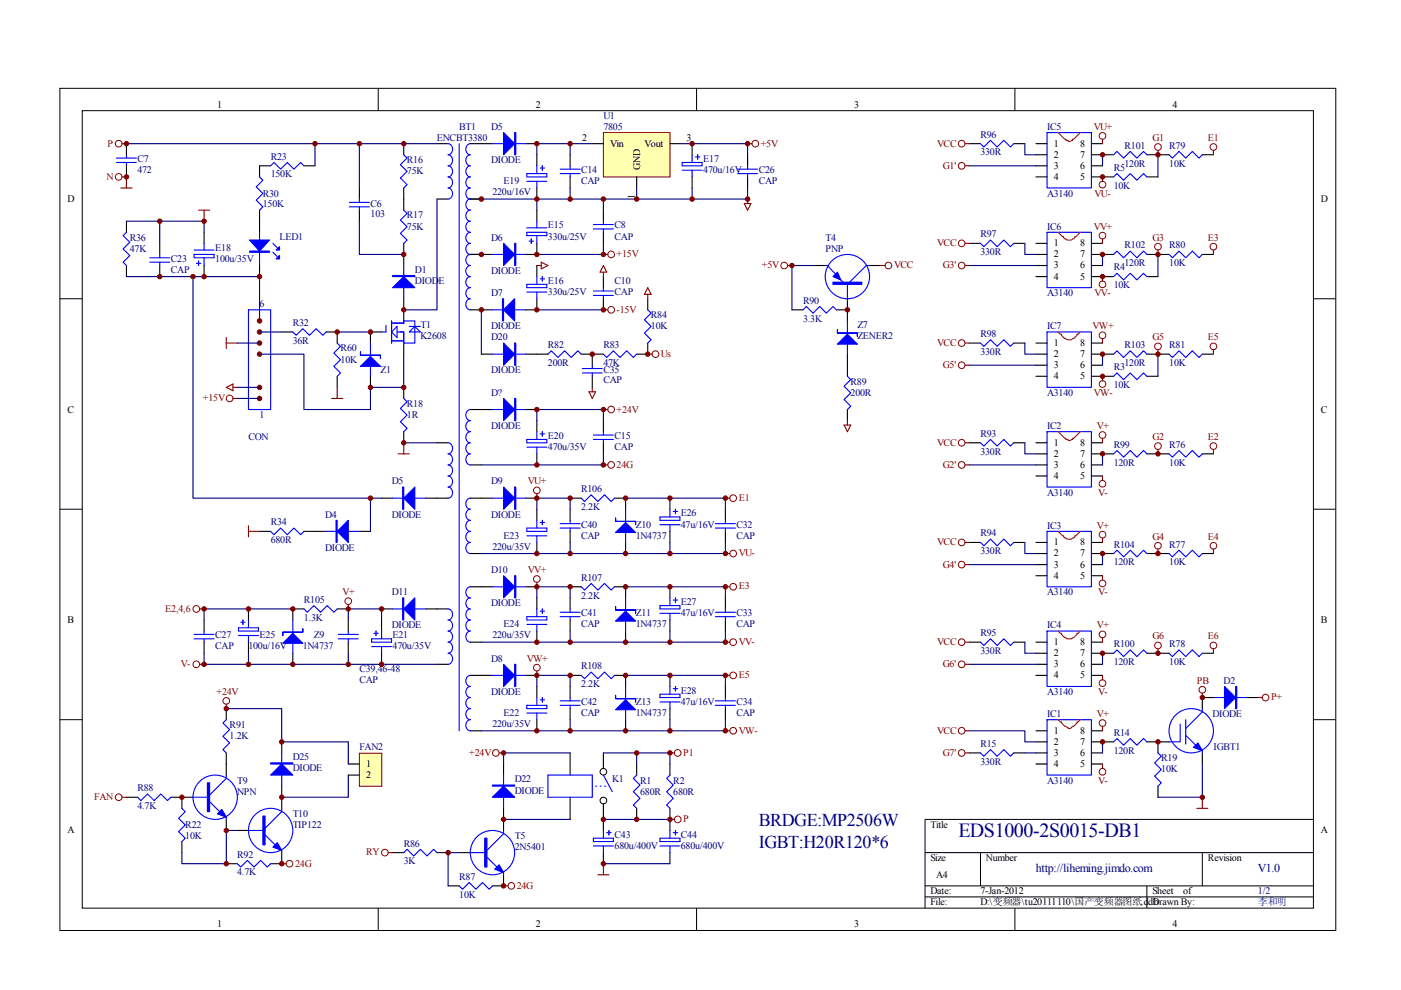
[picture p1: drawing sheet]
<svg xmlns="http://www.w3.org/2000/svg" width="297mm" height="210mm" viewBox="0 0 297 210" stroke-linecap="round" stroke-linejoin="round" font-family="sans-serif">
<defs><g id="words">
<text font-size="4.2" fill="#000080" x="203.2" y="177.4">EDS1000-2S0015-DB1</text>
<g font-size="3.8" fill="#000080">
<text x="160.9" y="179.8">IGBT:H20R120*6</text>
<text x="160.9" y="175.2">BRDGE:MP2506W</text>
</g>
<g font-size="2.5" fill="#000080">
<text x="219.6" y="184.8">http://liheming.jimdo.com</text>
<text x="266.7" y="184.8">V1.0</text>
</g>
<g font-size="2.1">
<text x="46.1" y="22.9">1</text>
<text x="113.6" y="22.9">2</text>
<text x="181.1" y="22.9">3</text>
<text x="248.6" y="22.9">4</text>
<text x="123.4" y="29.9">2</text>
<text x="145.5" y="29.9">3</text>
<text x="129.4" y="31.1">Vin</text>
<text x="136.7" y="31.1">Vout</text>
<text x="223.4" y="31.1">1</text>
<text x="223.4" y="33.5">2</text>
<text x="223.4" y="35.7">3</text>
<text x="229" y="35.7">6</text>
<text x="229" y="33.5">7</text>
<text x="229" y="31.1">8</text>
<text x="135.7" y="36.1" transform="rotate(-90 135.7 36.1)">GND</text>
<text x="223.4" y="38.1">4</text>
<text x="229" y="38.1">5</text>
<text x="14.3" y="42.8">D</text>
<text x="134.6" y="42.2" transform="rotate(-90 134.6 42.2)">1</text>
<text x="280.1" y="42.8">D</text>
<text x="223.4" y="52.2">1</text>
<text x="229" y="52.2">8</text>
<text x="223.4" y="54.5">2</text>
<text x="223.4" y="56.9">3</text>
<text x="223.4" y="59.3">4</text>
<text x="229" y="59.3">5</text>
<text x="229" y="56.9">6</text>
<text x="229" y="54.5">7</text>
<text x="223.4" y="73.3">1</text>
<text x="223.4" y="75.7">2</text>
<text x="229" y="75.7">7</text>
<text x="229" y="73.3">8</text>
<text x="223.4" y="78.1">3</text>
<text x="223.4" y="80.4">4</text>
<text x="229" y="80.4">5</text>
<text x="229" y="78.1">6</text>
<text x="14.3" y="87.5">C</text>
<text x="280.1" y="87.5">C</text>
<text x="223.4" y="94.5">1</text>
<text x="229" y="94.5">8</text>
<text x="223.4" y="96.9">2</text>
<text x="223.4" y="99.2">3</text>
<text x="223.4" y="101.5">4</text>
<text x="229" y="101.5">5</text>
<text x="229" y="99.2">6</text>
<text x="229" y="96.9">7</text>
<text x="223.4" y="115.6">1</text>
<text x="223.4" y="118">2</text>
<text x="229" y="118">7</text>
<text x="229" y="115.6">8</text>
<text x="223.4" y="120.3">3</text>
<text x="223.4" y="122.7">4</text>
<text x="229" y="122.7">5</text>
<text x="229" y="120.3">6</text>
<text x="14.3" y="132.1">B</text>
<text x="223.4" y="136.8">1</text>
<text x="229" y="136.8">8</text>
<text x="280.1" y="132.1">B</text>
<text x="223.4" y="139.1">2</text>
<text x="223.4" y="141.5">3</text>
<text x="223.4" y="143.8">4</text>
<text x="229" y="143.8">5</text>
<text x="229" y="141.5">6</text>
<text x="229" y="139.1">7</text>
<text x="223.4" y="155.5">1</text>
<text x="229" y="155.5">8</text>
<text x="223.4" y="157.9">2</text>
<text x="223.4" y="160.3">3</text>
<text x="229" y="160.3">6</text>
<text x="229" y="157.9">7</text>
<text x="77.6" y="162.6">1</text>
<text x="77.6" y="164.9">2</text>
<text x="223.4" y="162.6">4</text>
<text x="229" y="162.6">5</text>
<text x="14.3" y="176.7">A</text>
<text x="197.3" y="175.5">Title</text>
<text x="280.1" y="176.7">A</text>
<text x="197.3" y="182.6">Size</text>
<text x="209" y="182.6">Number</text>
<text x="256.1" y="182.6">Revision</text>
<text x="197.3" y="189.6">Date:</text>
<text x="197.3" y="192">File:</text>
<text x="198.5" y="186.1">A4</text>
<text x="207.9" y="189.6">7-Jan-2012</text>
<text x="207.9" y="192">D:\变频器\tu20111110\国产变频器图纸.ddb</text>
<text x="244.3" y="189.6">Sheet</text>
<text x="244.3" y="192">Drawn By:</text>
<text x="250.9" y="189.6">of</text>
<text x="46.1" y="196.6">1</text>
<text x="113.6" y="196.6">2</text>
<text x="181.1" y="196.6">3</text>
<text x="248.6" y="196.6">4</text>
</g>
<g font-size="2.1" fill="#000080">
<text x="92.6" y="29.9">ENCBT3380</text>
<text x="97.4" y="27.5">BT1</text>
<text x="104.1" y="27.5">D5</text>
<text x="127.9" y="25.2">U1</text>
<text x="127.9" y="27.5">7805</text>
<text x="207.9" y="29.2">R96</text>
<text x="222" y="27.5">IC5</text>
<text x="29.1" y="34.4">C7</text>
<text x="57.4" y="33.9">R23</text>
<text x="86.3" y="34.6">R16</text>
<text x="104.1" y="34.6">DIODE</text>
<text x="149.1" y="34.4">E17</text>
<text x="207.9" y="32.9">330R</text>
<text x="238.4" y="31.5">R101</text>
<text x="238.4" y="35.3">120R</text>
<text x="247.9" y="31.5">R79</text>
<text x="247.9" y="35.3">10K</text>
<text x="29.1" y="36.7">472</text>
<text x="55.7" y="41.7">R30</text>
<text x="57.4" y="37.6">150K</text>
<text x="86.3" y="36.9">75K</text>
<text x="104.4" y="41.4">220u/16V</text>
<text x="106.8" y="39">E19</text>
<text x="123.2" y="36.7">C14</text>
<text x="123.2" y="39">CAP</text>
<text x="149.1" y="36.7">470u/16V</text>
<text x="160.9" y="36.7">C26</text>
<text x="160.9" y="39">CAP</text>
<text x="222" y="41.7">A3140</text>
<text x="236.1" y="36.3">R5</text>
<text x="236.1" y="40">10K</text>
<text x="55.7" y="44">150K</text>
<text x="78.6" y="43.8">C6</text>
<text x="78.6" y="46.1">103</text>
<text x="86.3" y="46.3">R17</text>
<text x="27.5" y="51.1">R36</text>
<text x="27.5" y="53.4">47K</text>
<text x="45.6" y="53.2">E18</text>
<text x="59.3" y="50.8">LED1</text>
<text x="86.3" y="48.7">75K</text>
<text x="104.1" y="51.1">D6</text>
<text x="116.2" y="48.4">E15</text>
<text x="116.2" y="50.8">330u/25V</text>
<text x="130.3" y="48.4">C8</text>
<text x="130.3" y="50.8">CAP</text>
<text x="175" y="51.1">T4</text>
<text x="175" y="53.4">PNP</text>
<text x="207.9" y="50.3">R97</text>
<text x="222" y="48.7">IC6</text>
<text x="238.4" y="52.7">R102</text>
<text x="247.9" y="52.7">R80</text>
<text x="36.2" y="55.5">C23</text>
<text x="36.2" y="57.8">CAP</text>
<text x="45.6" y="55.5">100u/35V</text>
<text x="88" y="57.8">D1</text>
<text x="104.1" y="58.1">DIODE</text>
<text x="207.9" y="54.1">330R</text>
<text x="236.1" y="57.3">R4</text>
<text x="238.4" y="56.4">120R</text>
<text x="247.9" y="56.4">10K</text>
<text x="55" y="65.1">6</text>
<text x="88" y="60.2">DIODE</text>
<text x="104.1" y="62.8">D7</text>
<text x="116.2" y="60.2">E16</text>
<text x="116.2" y="62.5">330u/25V</text>
<text x="130.3" y="60.2">C10</text>
<text x="130.3" y="62.5">CAP</text>
<text x="170.3" y="64.4">R90</text>
<text x="222" y="62.8">A3140</text>
<text x="236.1" y="61.1">10K</text>
<text x="62.1" y="69.1">R32</text>
<text x="89.2" y="69.6">T1</text>
<text x="89.2" y="71.9">K2608</text>
<text x="104.1" y="69.8">DIODE</text>
<text x="138" y="67.5">R84</text>
<text x="138" y="69.8">10K</text>
<text x="170.3" y="68.2">3.3K</text>
<text x="181.8" y="69.6">Z7</text>
<text x="181.8" y="71.9">ZENER2</text>
<text x="207.9" y="71.5">R98</text>
<text x="222" y="69.8">IC7</text>
<text x="62.1" y="72.9">36R</text>
<text x="72.2" y="74.5">R60</text>
<text x="72.2" y="76.9">10K</text>
<text x="104.1" y="72.2">D20</text>
<text x="116.2" y="73.8">R82</text>
<text x="116.2" y="77.6">200R</text>
<text x="127.9" y="73.8">R83</text>
<text x="127.9" y="77.6">47K</text>
<text x="207.9" y="75.2">330R</text>
<text x="238.4" y="73.8">R103</text>
<text x="238.4" y="77.6">120R</text>
<text x="247.9" y="73.8">R81</text>
<text x="247.9" y="77.6">10K</text>
<text x="80.7" y="79">Z1</text>
<text x="104.1" y="79.2">DIODE</text>
<text x="104.1" y="83.9">D?</text>
<text x="127.9" y="79">C35</text>
<text x="127.9" y="81.3">CAP</text>
<text x="180.3" y="81.5">R89</text>
<text x="180.3" y="83.9">200R</text>
<text x="222" y="83.9">A3140</text>
<text x="236.1" y="78.5">R3</text>
<text x="236.1" y="82.3">10K</text>
<text x="55" y="88.6">1</text>
<text x="86.3" y="86.3">R18</text>
<text x="86.3" y="88.6">1R</text>
<text x="52.7" y="93.3">CON</text>
<text x="104.1" y="90.9">DIODE</text>
<text x="116.2" y="93.1">E20</text>
<text x="116.2" y="95.4">470u/35V</text>
<text x="130.3" y="93.1">C15</text>
<text x="130.3" y="95.4">CAP</text>
<text x="207.9" y="92.6">R93</text>
<text x="222" y="90.9">IC2</text>
<text x="236.1" y="94.9">R99</text>
<text x="247.9" y="94.9">R76</text>
<text x="207.9" y="96.4">330R</text>
<text x="236.1" y="98.7">120R</text>
<text x="247.9" y="98.7">10K</text>
<text x="83.1" y="102.7">D5</text>
<text x="104.1" y="102.7">D9</text>
<text x="123.2" y="104.3">R106</text>
<text x="222" y="105.1">A3140</text>
<text x="57.4" y="111.4">R34</text>
<text x="68.9" y="109.7">D4</text>
<text x="83.1" y="109.7">DIODE</text>
<text x="104.1" y="109.7">DIODE</text>
<text x="123.2" y="111.9">C40</text>
<text x="123.2" y="108.1">2.2K</text>
<text x="134.8" y="111.9">Z10</text>
<text x="144.4" y="109.5">E26</text>
<text x="144.4" y="111.9">47u/16V</text>
<text x="156.1" y="111.9">C32</text>
<text x="207.9" y="113.7">R94</text>
<text x="222" y="112.1">IC3</text>
<text x="57.4" y="115.2">680R</text>
<text x="68.9" y="116.8">DIODE</text>
<text x="104.4" y="116.6">220u/35V</text>
<text x="106.8" y="114.2">E23</text>
<text x="123.2" y="114.2">CAP</text>
<text x="134.8" y="114.2">1N4737</text>
<text x="156.1" y="114.2">CAP</text>
<text x="207.9" y="117.5">330R</text>
<text x="236.1" y="116.1">R104</text>
<text x="236.1" y="119.8">120R</text>
<text x="247.9" y="116.1">R77</text>
<text x="247.9" y="119.8">10K</text>
<text x="104.1" y="121.5">D10</text>
<text x="123.2" y="123.1">R107</text>
<text x="64.4" y="127.9">R105</text>
<text x="64.4" y="131.6">1.3K</text>
<text x="83.1" y="126.2">D11</text>
<text x="104.1" y="128.5">DIODE</text>
<text x="123.2" y="130.7">C41</text>
<text x="123.2" y="126.9">2.2K</text>
<text x="134.8" y="130.7">Z11</text>
<text x="144.4" y="128.3">E27</text>
<text x="144.4" y="130.7">47u/16V</text>
<text x="156.1" y="130.7">C33</text>
<text x="222" y="126.2">A3140</text>
<text x="45.6" y="135.3">C27</text>
<text x="45.6" y="137.7">CAP</text>
<text x="52.7" y="137.7">100u/16V</text>
<text x="55" y="135.3">E25</text>
<text x="64.2" y="137.7">1N4737</text>
<text x="66.5" y="135.3">Z9</text>
<text x="83.1" y="133.2">DIODE</text>
<text x="83.2" y="135.3">E21</text>
<text x="83.2" y="137.7">470u/35V</text>
<text x="104.4" y="135.3">220u/35V</text>
<text x="106.8" y="133">E24</text>
<text x="123.2" y="133">CAP</text>
<text x="134.8" y="133">1N4737</text>
<text x="156.1" y="133">CAP</text>
<text x="207.9" y="134.9">R95</text>
<text x="222" y="133.2">IC4</text>
<text x="236.1" y="137.3">R100</text>
<text x="247.9" y="137.3">R78</text>
<text x="76.2" y="142.4">C39,46-48</text>
<text x="104.1" y="140.3">D8</text>
<text x="123.2" y="141.9">R108</text>
<text x="207.9" y="138.6">330R</text>
<text x="236.1" y="141">120R</text>
<text x="247.9" y="141">10K</text>
<text x="76.2" y="144.7">CAP</text>
<text x="104.1" y="147.3">DIODE</text>
<text x="123.2" y="149.5">C42</text>
<text x="123.2" y="145.7">2.2K</text>
<text x="134.8" y="149.5">Z13</text>
<text x="144.4" y="147.1">E28</text>
<text x="144.4" y="149.5">47u/16V</text>
<text x="156.1" y="149.5">C34</text>
<text x="222" y="147.3">A3140</text>
<text x="259.4" y="145">D2</text>
<text x="48.7" y="154.4">R91</text>
<text x="104.4" y="154.1">220u/35V</text>
<text x="106.8" y="151.8">E22</text>
<text x="123.2" y="151.8">CAP</text>
<text x="134.8" y="151.8">1N4737</text>
<text x="156.1" y="151.8">CAP</text>
<text x="222" y="152">IC1</text>
<text x="257" y="152">DIODE</text>
<text x="48.7" y="156.7">1.2K</text>
<text x="62.1" y="161.2">D25</text>
<text x="76.2" y="159.1">FAN2</text>
<text x="207.9" y="158.3">R15</text>
<text x="236.1" y="156.1">R14</text>
<text x="236.1" y="159.8">120R</text>
<text x="246.2" y="161.4">R19</text>
<text x="257.3" y="159.1">IGBT1</text>
<text x="29.1" y="167.7">R88</text>
<text x="50.3" y="166.1">T9</text>
<text x="62.1" y="163.5">DIODE</text>
<text x="109.1" y="165.9">D22</text>
<text x="129.8" y="165.9">K1</text>
<text x="135.7" y="166.1">R1</text>
<text x="142.7" y="166.1">R2</text>
<text x="207.9" y="162.2">330R</text>
<text x="222" y="166.1">A3140</text>
<text x="246.2" y="163.8">10K</text>
<text x="29.1" y="171.5">4.7K</text>
<text x="50.3" y="168.5">NPN</text>
<text x="62.1" y="173.2">T10</text>
<text x="109.1" y="168.2">DIODE</text>
<text x="135.7" y="168.5">680R</text>
<text x="142.7" y="168.5">680R</text>
<text x="39.3" y="175.5">R22</text>
<text x="39.3" y="177.9">10K</text>
<text x="62.1" y="175.5">TIP122</text>
<text x="85.6" y="179.5">R86</text>
<text x="109.1" y="177.9">T5</text>
<text x="130.3" y="177.6">C43</text>
<text x="144.4" y="177.6">C44</text>
<text x="50.3" y="181.9">R92</text>
<text x="50.3" y="185.6">4.7K</text>
<text x="85.6" y="183.2">3K</text>
<text x="109.1" y="180.2">2N5401</text>
<text x="130.3" y="180">680u/400V</text>
<text x="144.4" y="180">680u/400V</text>
<text x="97.4" y="186.5">R87</text>
<text x="97.4" y="190.3">10K</text>
<text x="266.7" y="192">李和明</text>
<text x="266.7" y="189.6">1/2</text>
</g>
<g font-size="2.1" fill="#800000">
<text x="231.9" y="27.5">VU+</text>
<text x="244.3" y="29.9">G1</text>
<text x="256.1" y="29.9">E1</text>
<text x="22.8" y="31.1">P</text>
<text x="161.3" y="31.1">+5V</text>
<text x="198.7" y="31.1">VCC</text>
<text x="199.9" y="35.7">G1'</text>
<text x="22.6" y="38.1">N</text>
<text x="232.1" y="41.7">VU-</text>
<text x="198.7" y="52.2">VCC</text>
<text x="231.9" y="48.7">VV+</text>
<text x="244.3" y="51.1">G3</text>
<text x="256.1" y="51.1">E3</text>
<text x="130.7" y="54.5">+15V</text>
<text x="161.5" y="56.9">+5V</text>
<text x="189.6" y="56.9">VCC</text>
<text x="199.9" y="56.9">G3'</text>
<text x="232.1" y="62.8">VV-</text>
<text x="130.7" y="66.3">-15V</text>
<text x="231.6" y="69.8">VW+</text>
<text x="140.1" y="75.7">Us</text>
<text x="198.7" y="73.3">VCC</text>
<text x="244.3" y="72.2">G5</text>
<text x="256.1" y="72.2">E5</text>
<text x="199.9" y="78.1">G5'</text>
<text x="231.9" y="83.9">VW-</text>
<text x="43" y="85.1">+15V</text>
<text x="130.7" y="87.5">+24V</text>
<text x="198.7" y="94.5">VCC</text>
<text x="232.6" y="90.9">V+</text>
<text x="244.3" y="93.3">G2</text>
<text x="256.1" y="93.3">E2</text>
<text x="130.7" y="99.2">24G</text>
<text x="199.9" y="99.2">G2'</text>
<text x="111.9" y="102.7">VU+</text>
<text x="156.6" y="106.2">E1</text>
<text x="232.8" y="105.1">V-</text>
<text x="232.6" y="112.1">V+</text>
<text x="156.6" y="118">VU-</text>
<text x="198.7" y="115.6">VCC</text>
<text x="244.3" y="114.5">G4</text>
<text x="256.1" y="114.5">E4</text>
<text x="111.9" y="121.5">VV+</text>
<text x="156.6" y="125">E3</text>
<text x="199.9" y="120.3">G4'</text>
<text x="35.1" y="129.7">E2,4,6</text>
<text x="72.6" y="126.2">V+</text>
<text x="232.8" y="126.2">V-</text>
<text x="156.6" y="136.8">VV-</text>
<text x="198.7" y="136.8">VCC</text>
<text x="232.6" y="133.2">V+</text>
<text x="244.3" y="135.6">G6</text>
<text x="256.1" y="135.6">E6</text>
<text x="38.4" y="141.5">V-</text>
<text x="111.7" y="140.3">VW+</text>
<text x="156.6" y="143.8">E5</text>
<text x="199.9" y="141.5">G6'</text>
<text x="45.9" y="147.3">+24V</text>
<text x="232.8" y="147.3">V-</text>
<text x="253.7" y="145">PB</text>
<text x="269.5" y="148.5">P+</text>
<text x="156.6" y="155.5">VW-</text>
<text x="198.7" y="155.5">VCC</text>
<text x="232.6" y="152">V+</text>
<text x="99.5" y="160.3">+24V</text>
<text x="144.9" y="160.3">P1</text>
<text x="199.9" y="160.3">G7'</text>
<text x="232.8" y="166.1">V-</text>
<text x="20" y="169.6">FAN</text>
<text x="144.9" y="174.3">P</text>
<text x="62.6" y="183.7">24G</text>
<text x="77.6" y="181.4">RY</text>
<text x="109.6" y="188.4">24G</text>
</g>
</g></defs>
<g fill="none" stroke="#000" stroke-width=".21">
<path d="M12.7 18.7h270.5v178.6h-270.5zM80.2 18.7v4.7M147.7 18.7v4.7M215.2 18.7v4.7M17.4 23.5h261.1v169h-261.1zM12.7 63.3h4.7M278.4 63.3h4.7M12.7 108h4.7M278.4 108h4.7M12.7 152.6h4.7M278.4 152.6h4.7M278.4 173.7h-82.3v18.8"/>
<path d="M80.2 192.5v4.7M147.7 192.5v4.7M196.1 180.8h82.3M196.1 187.8h82.3M196.1 190.2h82.3M207.9 180.8v7M215.2 192.5v4.7M243.2 187.8v4.7M254.9 180.8v7"/>
</g>
<g fill="none" stroke="#000" stroke-width=".23">
<path d="M26.8 30.5v2.3M26.8 35.2v2.3M57.4 35.2h-2.4v2.3M64.4 35.2h2.4M76.2 39.9v2.3M85.6 30.5v2.3M85.6 39.9v4.7M92.7 30.5h2.3M99.7 30.5h4.7M111.5 30.5h2.3M26.8 46.9v2.4M26.8 56.3v2.3"/>
<path d="M33.9 51.6v2.3M33.9 56.3v2.3M43.3 49.3v2.3M43.3 56.3v2.3M55 44.6v4.7M55 56.3v2.3M76.2 44.6v2.3M85.6 51.6v4.7M92.7 42.2h2.3M99.7 42.2h2.4M99.7 53.9h4.7M111.5 53.9h2.3"/>
<path d="M59.7 70.4h2.4M69.1 70.4h2.4v2.3M71.5 79.8v2.3M78.5 79.8v2.3M80.9 70.4h-2.4v2.3M85.6 63.3v4.7M85.6 72.7v2.4M99.7 65.7h4.7M111.5 65.7h2.3M113.8 75.1h2.4M123.2 75.1h2.4M85.6 82.1v2.4"/>
<path d="M85.6 91.5v2.4M92.7 93.9h2.3M99.7 98.6h2.4M99.7 86.8h2.4M80.9 105.6h2.3M90.3 105.6h4.7M99.7 105.6h2.4M99.7 117.4h2.4"/>
</g>
<g fill="none" stroke="#00f" stroke-width=".23">
<path d="M24.7 33.5h4.2M24.7 34.5h4.2M26.8 32.8v.7M26.8 34.5v.7M55 37.5l.7 .7-1.4 1.4 1.4 1.4-1.4 1.4 1.4 1.5-.7 .7M57.4 35.2l.7-.7 1.4 1.4 1.4-1.4 1.4 1.4 1.4-1.4 .7 .7M85.6 32.8l.7 .7-1.4 1.4 1.4 1.4-1.4 1.4 1.4 1.5-.7 .7M95 30.5a1.21 1.21 0 0 1 .9 1.1 1.21 1.21 0 0 1-.9 1.2 1.2 1.2 0 0 1 .9 1.2 1.2 1.2 0 0 1-.9 1.2 1.2 1.2 0 0 1 .9 1.1 1.2 1.2 0 0 1-.9 1.2 1.2 1.2 0 0 1 .9 1.2 1.2 1.2 0 0 1-.9 1.2 1.2 1.2 0 0 1 .9 1.1 1.2 1.2 0 0 1-.9 1.2M97.4 30.5v124.4M99.7 30.5a1.21 1.21 0 0 0-.9 1.1 1.21 1.21 0 0 0 .9 1.2 1.2 1.2 0 0 0-.9 1.2 1.2 1.2 0 0 0 .9 1.2 1.2 1.2 0 0 0-.9 1.1 1.2 1.2 0 0 0 .9 1.2 1.2 1.2 0 0 0-.9 1.2 1.2 1.2 0 0 0 .9 1.2 1.2 1.2 0 0 0-.9 1.1 1.2 1.2 0 0 0 .9 1.2 1.2 1.2 0 0 0-.9 1.2 1.2 1.2 0 0 0 .9 1.2 1.2 1.2 0 0 0-.9 1.1 1.2 1.2 0 0 0 .9 1.2 1.21 1.21 0 0 0-.9 1.2 1.21 1.21 0 0 0 .9 1.2 1.2 1.2 0 0 0-.9 1.1 1.2 1.2 0 0 0 .9 1.2 1.2 1.2 0 0 0-.9 1.2 1.2 1.2 0 0 0 .9 1.1 1.2 1.2 0 0 0-.9 1.2 1.2 1.2 0 0 0 .9 1.2 1.2 1.2 0 0 0-.9 1.2 1.2 1.2 0 0 0 .9 1.1 1.2 1.2 0 0 0-.9 1.2 1.2 1.2 0 0 0 .9 1.2 1.2 1.2 0 0 0-.9 1.2 1.2 1.2 0 0 0 .9 1.1 1.2 1.2 0 0 0-.9 1.2 1.2 1.2 0 0 0 .9 1.2M104.4 30.5h7.1M26.8 49.3l-.7 .7 1.4 1.4-1.4 1.4 1.4 1.4-1.4 1.4 .7 .7"/>
<path d="M31.7 54.7h4.3M31.7 55.6h4.3M33.9 53.9v.8M33.9 55.6v.7M41.2 53.9h4.2v.8h-4.2zM41.2 53h4.2M41.6 55.8h1M42.1 55.4v.9M43.3 51.6v1.4M43.3 54.7v1.6M55 49.3v7M57.9 53.5l.9 .9"/>
<path d="M57.9 51.6l.9 .9M74.1 42.9h4.2M74.1 43.9h4.2M76.2 42.2v.7M76.2 43.9v.7M85.6 44.6l.7 .7-1.4 1.4 1.4 1.4-1.4 1.4 1.4 1.4-.7 .7M85.6 56.3v7M104.4 53.9h7.1M52.7 65.7h4.7v21.1h-4.7zM62.1 70.4l.7 .7 1.4-1.4 1.4 1.4 1.4-1.4 1.4 1.4 .7-.7M71.5 72.7l.7 .7-1.4 1.5 1.4 1.4-1.4 1.4 1.4 1.4-.7 .7M78.5 72.7v7.1"/>
<path d="M81.8 69v1.4h-.9M83 68.5h2.6v-.5h2.4v4.7h-2.4v-2.3h-1.4M83 68v4.7M83 72.3h2.6M83 70.4l1.2-1.2v2.4zM86.8 70.4l1.2-1.2 1.1 1.2zM86.8 69.2h2.3M104.4 65.7h7.1M116.2 75.1l.7-.7 1.4 1.4 1.4-1.4 1.4 1.4 1.4-1.4 .7 .7M85.6 84.5l.7 .7-1.4 1.4 1.4 1.4-1.4 1.4 1.4 1.4-.7 .7M95 96.2a1.2 1.2 0 0 1 .9 1.2 1.2 1.2 0 0 1-.9 1.2 1.2 1.2 0 0 1 .9 1.1 1.2 1.2 0 0 1-.9 1.2 1.2 1.2 0 0 1 .9 1.2 1.2 1.2 0 0 1-.9 1.2 1.2 1.2 0 0 1 .9 1.1 1.2 1.2 0 0 1-.9 1.2M95 93.9a1.2 1.2 0 0 1 .9 1.2 1.2 1.2 0 0 1-.9 1.1"/>
<path d="M99.7 86.8a1.2 1.2 0 0 0-.9 1.2 1.2 1.2 0 0 0 .9 1.2 1.2 1.2 0 0 0-.9 1.2 1.2 1.2 0 0 0 .9 1.1 1.2 1.2 0 0 0-.9 1.2 1.2 1.2 0 0 0 .9 1.2 1.2 1.2 0 0 0-.9 1.2 1.2 1.2 0 0 0 .9 1.1M99.7 96.2a1.2 1.2 0 0 0-.9 1.2 1.2 1.2 0 0 0 .9 1.2M83.2 105.6h7.1M99.7 105.6a1.2 1.2 0 0 0-.9 1.2 1.2 1.2 0 0 0 .9 1.2 1.21 1.21 0 0 0-.9 1.1 1.21 1.21 0 0 0 .9 1.2 1.2 1.2 0 0 0-.9 1.2 1.2 1.2 0 0 0 .9 1.2 1.2 1.2 0 0 0-.9 1.1 1.2 1.2 0 0 0 .9 1.2 1.2 1.2 0 0 0-.9 1.2 1.2 1.2 0 0 0 .9 1.2"/>
</g>
<g fill="#00f" stroke="#00f" stroke-width=".23">
<path d="M85.6 58.6l2.4 2.4h-4.8z"/>
<path d="M76.4 77.7l2.1-2.1 2.2 2.1z"/>
<path d="M85.6 105.6l2.4-2.3v4.7z"/>
<path d="M52.9 50.9h4.2l-2.1 2.3z"/>
<path d="M59.3 54.2v.7h-.7z"/>
<path d="M59.3 52.3v.7h-.7z"/>
<path d="M106.8 28.1l2.3 2.4-2.3 2.3z"/>
<path d="M106.8 51.6l2.3 2.3-2.3 2.4z"/>
<path d="M109.1 63.3v4.7l-2.3-2.3z"/>
<path d="M83.2 58.4h4.8v.2h-4.8z" fill-rule="evenodd"/>
<path d="M76.4 74.6v.7h4.3v.7v-.7h-4.3z" fill-rule="evenodd"/>
<path d="M85.4 103.3h.2v4.7h-.2z" fill-rule="evenodd"/>
<path d="M52.9 53.2h4.2v.3h-4.2z" fill-rule="evenodd"/>
<path d="M109.1 28.1h.3v4.7h-.3z" fill-rule="evenodd"/>
<path d="M109.1 51.6h.3v4.7h-.3z" fill-rule="evenodd"/>
<path d="M106.5 63.3h.3v4.7h-.3z" fill-rule="evenodd"/>
</g>
<g fill="#800000" stroke="#800000" stroke-width=".21">
<circle cx="55" cy="70.4" r=".47"/>
<circle cx="55" cy="68" r=".47"/>
<circle cx="55" cy="72.7" r=".47"/>
<circle cx="55" cy="75.1" r=".47"/>
<circle cx="55" cy="82.1" r=".47"/>
<circle cx="55" cy="84.5" r=".47"/>
<circle cx="85.6" cy="30.5" r=".47"/>
<circle cx="85.6" cy="53.9" r=".47"/>
<circle cx="71.5" cy="70.4" r=".47"/>
<circle cx="78.5" cy="70.4" r=".47"/>
<circle cx="85.6" cy="65.7" r=".47"/>
<circle cx="78.5" cy="82.1" r=".47"/>
<circle cx="85.6" cy="82.1" r=".47"/>
<circle cx="85.6" cy="93.9" r=".47"/>
<circle cx="26.8" cy="37.5" r=".47"/>
<circle cx="26.8" cy="30.5" r=".47"/>
<circle cx="33.9" cy="58.6" r=".47"/>
<circle cx="43.3" cy="58.6" r=".47"/>
<circle cx="55" cy="58.6" r=".47"/>
<circle cx="76.2" cy="30.5" r=".47"/>
<circle cx="43.3" cy="46.9" r=".47"/>
<circle cx="33.9" cy="46.9" r=".47"/>
<circle cx="66.8" cy="30.5" r=".47"/>
<circle cx="40.9" cy="58.6" r=".47"/>
<circle cx="102.1" cy="53.9" r=".47"/>
</g>
<g fill="none" stroke="#800000" stroke-width=".21">
<circle cx="25.2" cy="30.5" r=".71"/>
<circle cx="25.2" cy="37.5" r=".71"/>
<circle cx="48.7" cy="84.5" r=".71"/>
</g>
<g fill="none" stroke="#800000" stroke-width=".23">
<path d="M25.6 39.9h2.4M25.9 30.5h.9M25.9 37.5h.9v2.4M42.1 44.6h2.3M43.3 44.6v2.3M48 71.6v2.3M48 72.7h2.3M48 82.1l1.4-.7v1.4zM49.4 84.5h.9M49.4 82.1h.9M70.3 84.5h2.4M71.5 82.1v2.4"/>
<path d="M84.4 96.2h2.4M85.6 93.9v2.3"/>
</g>
<g fill="none" stroke="#000080" stroke-width=".23">
<path d="M26.8 30.5h65.9M66.8 30.5v4.7M76.2 30.5v9.4M26.8 58.6h28.2v9.4M26.8 46.9h16.5v2.4M33.9 46.9v4.7M40.9 58.6v47h40M76.2 46.9v7h9.4M92.7 42.2v23.5h-7.1M50.3 72.7h4.7M55 75.1h9.4v11.7h14.1v-4.7h7.1v-7M55 70.4h4.7"/>
<path d="M71.5 70.4h7M50.3 82.1h4.7M50.3 84.5h4.7M85.6 93.9h7.1"/>
</g>
<path d="M128 28.2h14.1v9.3h-14.1z" fill="#ffffb0"/>
<g fill="none" stroke="#800000" stroke-width=".21">
<path d="M127.9 28.1h14.2v9.4h-14.2z"/>
<circle cx="160.1" cy="30.5" r=".7"/>
<circle cx="203.9" cy="35.2" r=".71"/>
<circle cx="203.9" cy="30.5" r=".7"/>
<circle cx="233.8" cy="39.2" r=".71"/>
<circle cx="233.8" cy="28.8" r=".71"/>
<circle cx="245.5" cy="31.2" r=".71"/>
<circle cx="257.3" cy="31.2" r=".7"/>
<circle cx="129.6" cy="53.9" r=".71"/>
<circle cx="166.3" cy="56.3" r=".71"/>
<circle cx="188.4" cy="56.3" r=".7"/>
<circle cx="203.9" cy="51.6" r=".71"/>
<circle cx="203.9" cy="56.3" r=".7"/>
<circle cx="233.8" cy="50" r=".71"/>
<circle cx="245.5" cy="52.3" r=".71"/>
<circle cx="257.3" cy="52.3" r=".71"/>
<circle cx="129.6" cy="65.7" r=".71"/>
<circle cx="139" cy="75.1" r=".71"/>
<circle cx="203.9" cy="72.7" r=".7"/>
<circle cx="203.9" cy="77.4" r=".7"/>
<circle cx="233.8" cy="71.1" r=".71"/>
<circle cx="233.8" cy="60.3" r=".71"/>
<circle cx="245.5" cy="73.4" r=".71"/>
<circle cx="257.3" cy="73.4" r=".7"/>
<circle cx="129.6" cy="98.6" r=".71"/>
<circle cx="129.6" cy="86.8" r=".71"/>
<circle cx="203.9" cy="98.6" r=".71"/>
<circle cx="203.9" cy="93.9" r=".7"/>
<circle cx="233.8" cy="92.2" r=".71"/>
<circle cx="233.8" cy="81.4" r=".71"/>
<circle cx="245.5" cy="94.6" r=".71"/>
<circle cx="257.3" cy="94.6" r=".7"/>
<circle cx="113.8" cy="104" r=".71"/>
<circle cx="155.4" cy="105.6" r=".71"/>
<circle cx="155.4" cy="117.4" r=".71"/>
<circle cx="203.9" cy="115" r=".7"/>
<circle cx="203.9" cy="119.7" r=".7"/>
<circle cx="233.8" cy="113.4" r=".71"/>
<circle cx="233.8" cy="102.6" r=".71"/>
<circle cx="245.5" cy="115.7" r=".71"/>
<circle cx="257.3" cy="115.7" r=".71"/>
<circle cx="41.6" cy="129.1" r=".71"/>
<circle cx="73.8" cy="127.5" r=".71"/>
<circle cx="113.8" cy="122.8" r=".71"/>
<circle cx="155.4" cy="124.4" r=".71"/>
<circle cx="155.4" cy="136.2" r=".71"/>
<circle cx="203.9" cy="136.2" r=".7"/>
<circle cx="233.8" cy="123.7" r=".71"/>
<circle cx="233.8" cy="134.5" r=".71"/>
<circle cx="245.5" cy="136.9" r=".71"/>
<circle cx="257.3" cy="136.9" r=".7"/>
<circle cx="41.6" cy="140.8" r=".71"/>
<circle cx="48" cy="148.6" r=".71"/>
<circle cx="105.1" cy="159.6" r=".71"/>
<circle cx="113.8" cy="141.6" r=".71"/>
<circle cx="143.7" cy="159.6" r=".71"/>
<circle cx="155.4" cy="143.2" r=".71"/>
<circle cx="155.4" cy="154.9" r=".71"/>
<circle cx="203.9" cy="140.8" r=".71"/>
<circle cx="233.8" cy="144.8" r=".71"/>
<circle cx="25.2" cy="169" r=".71"/>
<circle cx="143.7" cy="173.7" r=".71"/>
<circle cx="61.4" cy="183.1" r=".7"/>
<circle cx="81.6" cy="180.8" r=".7"/>
<circle cx="108.4" cy="187.8" r=".71"/>
</g>
<g fill="none" stroke="#000" stroke-width=".23">
<path d="M113.8 32.8v2.4M113.8 39.9v2.3M120.9 32.8v2.4M120.9 37.5v2.4M125.6 30.5h2.3M135 37.5v2.4M142 30.5h2.4M146.7 30.5v2.3M146.7 37.5v2.4M158.5 32.8v2.4M158.5 37.5v2.4M205.5 30.5h2.4"/>
<path d="M214.9 30.5h2.4M219.6 30.5h2.4M219.6 32.8h2.4M219.6 35.2h2.4M219.6 37.5h2.4M231.4 30.5h2.4M231.4 32.8h4.7M231.4 35.2h2.4M231.4 37.5h2.4M243.2 32.8h4.7M254.9 32.8h2.4M113.8 44.6v2.3"/>
<path d="M113.8 51.6v2.3M113.8 56.3v2.3M127.9 44.6v2.3M127.9 49.3v2.3M127.9 58.6v2.4M172.6 56.3h2.4M184.4 56.3h2.3M205.5 51.6h2.4M214.9 51.6h2.4M219.6 51.6h2.4M219.6 53.9h2.4M219.6 56.3h2.4"/>
<path d="M219.6 58.6h2.4M231.4 51.6h2.4M231.4 53.9h4.7M231.4 56.3h2.4M231.4 58.6h2.4M243.2 53.9h4.7M254.9 53.9h2.4M102.1 75.1h2.3M111.5 75.1h2.3M113.8 63.3v2.4M125.6 79.8v2.3M127.9 63.3v2.4"/>
<path d="M127.9 75.1h-2.3v2.3M137.3 72.7v2.4h-2.3M137.3 63.3v2.4M167.9 65.7h2.4M177.3 65.7h2.4M179.7 63.3v4.7M179.7 75.1v4.7M205.5 72.7h2.4M214.9 72.7h2.4M219.6 75.1h2.4M219.6 72.7h2.4M219.6 77.4h2.4"/>
<path d="M219.6 79.8h2.4M231.4 75.1h4.7M231.4 72.7h2.4M231.4 77.4h2.4M231.4 79.8h2.4M243.2 75.1h4.7M254.9 75.1h2.4M102.1 86.8h2.3M111.5 86.8h2.3M113.8 89.2v2.3M113.8 96.2v2.4M127.9 89.2v2.3"/>
<path d="M127.9 93.9v2.3M179.7 86.8v2.4M205.5 93.9h2.4M214.9 93.9h2.4M219.6 93.9h2.4M219.6 96.2h2.4M219.6 98.6h2.4M231.4 93.9h2.4M231.4 96.2h4.7M231.4 98.6h2.4M243.2 96.2h4.7M254.9 96.2h2.4"/>
<path d="M55 112.7h2.4M64.4 112.7h4.7M76.2 112.7h2.3M102.1 105.6h2.3M111.5 105.6h2.3M113.8 108v2.3M113.8 115v2.4M120.9 108v2.3M120.9 112.7v2.3M120.9 105.6h2.3M130.3 105.6h2.3v2.4M132.6 115v2.4"/>
<path d="M142 105.6v2.4M142 112.7v2.3M205.5 115h2.4M214.9 115h2.4M219.6 100.9h2.4M219.6 115h2.4M219.6 117.4h2.4M219.6 119.7h2.4M231.4 100.9h2.4M231.4 115h2.4M231.4 117.4h4.7M231.4 119.7h2.4"/>
<path d="M243.2 117.4h4.7M254.9 117.4h2.4M52.7 129.1v2.4M52.7 136.2v2.3M62.1 138.5v2.4M64.4 129.1h-2.3v2.4M71.5 129.1h2.3M73.8 131.5v2.3M73.8 136.2v2.3M80.9 129.1h2.3M80.9 131.5v2.3M80.9 138.5v2.4"/>
<path d="M90.3 129.1h4.7M99.7 136.2h2.4M99.7 124.4h4.7M111.5 124.4h2.3M113.8 126.8v2.3M113.8 133.8v2.4M120.9 126.8v2.3M120.9 131.5v2.3M120.9 124.4h2.3M130.3 124.4h2.3v2.4M132.6 133.8v2.4M142 124.4v2.4"/>
<path d="M142 131.5v2.3M205.5 136.2h2.4M214.9 136.2h2.4M219.6 136.2h2.4M219.6 122.1h2.4M219.6 138.5h2.4M231.4 136.2h2.4M231.4 122.1h2.4M231.4 138.5h4.7M243.2 138.5h4.7M254.9 138.5h2.4M48 150.2v2.4"/>
<path d="M48 159.6v4.7M59.7 157.3v2.3M92.7 140.9h2.3M99.7 154.9h2.4M99.7 143.2h4.7M111.5 143.2h2.3M113.8 145.5v2.4M113.8 152.6v2.3M120.9 145.5v2.4M120.9 150.2v2.4M120.9 159.6v4.7M120.9 143.2h2.3"/>
<path d="M127.9 159.6v3.3M130.3 143.2h2.3v2.3M132.6 152.6v2.3M142 143.2v2.3M142 150.2v2.4M219.6 143.2h2.4M219.6 140.9h2.4M231.4 143.2h2.4M231.4 140.9h2.4M26.8 169h2.4M36.2 169h4.7M38.6 169v2.4"/>
<path d="M38.6 178.4v2.4M48 173.7v2.4M50.3 176.1h2.4M59.7 166.7v4.7M106.8 162v2.3M106.8 171.4v4.7M120.9 169v4.7M127.9 170.4v5.7M135 162v2.3M135 171.4v2.3M142 162v2.3M142 171.4v4.7"/>
<path d="M48 183.1h2.3M59.7 180.8v2.3h-2.3M83.2 180.8h2.4M92.7 180.8h2.3M95 187.8h2.4M97.4 180.8h2.3M106.8 185.5v2.3h-2.4M127.9 180.8v2.3M142 180.8v2.3"/>
</g>
<g fill="none" stroke="#00f" stroke-width=".23">
<path d="M111.7 36.8h4.2v.7h-4.2zM111.7 38.4h4.2M113.8 35.2v1.6M113.8 38.4v1.5M114.5 35.6h1M115 35.2v.9M118.8 36.8h4.2M118.8 35.9h4.2M120.9 35.2v.7M120.9 36.8v.7M144.6 34.5h4.3v.7h-4.3zM144.6 36.1h4.3"/>
<path d="M146.7 32.8v1.7M146.7 36.1v1.4M147.4 33.3h1M147.9 32.8v.9M156.4 36.8h4.2M156.4 35.9h4.2M158.5 35.2v.7M158.5 36.8v.7M207.9 30.5l.7 .7 1.4-1.4 1.4 1.4 1.4-1.4 1.4 1.4 .7-.7M222 28.1h9.4v11.8h-9.4zM236.1 32.8l.7-.7 1.4 1.4 1.4-1.4 1.4 1.4 1.5-1.4 .7 .7M247.9 32.8l.7 .7 1.4-1.4 1.4 1.4 1.4-1.4 1.4 1.4 .7-.7"/>
<path d="M111.7 49.3h4.2v.7h-4.2zM111.7 48.3h4.2M112.2 51.1h.9M112.6 50.7v.9M113.8 46.9v1.4M113.8 50v1.6M113.8 58.6v1.7M114.5 59.1h1M115 58.6v1M125.8 47.6h4.2M125.8 48.5h4.2M127.9 46.9v.7"/>
<path d="M127.9 48.5v.8M175 56.3h.4l3.3 3.5M184.4 56.3h-.7l-3.6 3.5M207.9 51.6l.7 .7 1.4-1.4 1.4 1.4 1.4-1.4 1.4 1.4 .7-.7M222 49.3h9.4v11.7h-9.4zM236.1 53.9l.7-.7 1.4 1.5 1.4-1.5 1.4 1.5 1.5-1.5 .7 .7M247.9 53.9l.7 .8 1.4-1.5 1.4 1.5 1.4-1.5 1.4 1.5 .7-.8M104.4 75.1h7.1M111.7 60.3h4.2v.7h-4.2zM111.7 61.9h4.2M113.8 61.9v1.4M123.5 78.1h4.2"/>
<path d="M123.5 79.1h4.2M125.6 77.4v.7M125.6 79.1v.7M125.8 61.7h4.2M125.8 62.6h4.2M127.9 75.1l.7 .7 1.4-1.4 1.5 1.4 1.4-1.4 1.4 1.4 .7-.7M127.9 61v.7M127.9 62.6v.7M137.3 65.7l.7 .7-1.4 1.4 1.4 1.4-1.4 1.4 1.4 1.4-.7 .7M170.3 65.7l.7-.7 1.4 1.4 1.4-1.4 1.4 1.4 1.4-1.4 .7 .7M179.7 79.8l.7 .7-1.4 1.4 1.4 1.4-1.4 1.4 1.4 1.4-.7 .7M179.7 60.3v3.3"/>
<path d="M179.7 68v7.1M207.9 72.7l.7 .7 1.4-1.4 1.4 1.4 1.4-1.4 1.4 1.4 .7-.7M222 70.4h9.4v11.7h-9.4zM236.1 75.1l.7-.7 1.4 1.4 1.4-1.4 1.4 1.4 1.5-1.4 .7 .7M247.9 75.1l.7 .7 1.4-1.4 1.4 1.4 1.4-1.4 1.4 1.4 .7-.7M104.4 86.8h7.1M111.7 93.2h4.2v.7h-4.2zM111.7 94.8h4.2M113.8 91.5v1.7M113.8 94.8v1.4M114.5 92h1M115 91.5v1"/>
<path d="M125.8 93.2h4.2M125.8 92.2h4.2M127.9 91.5v.7M127.9 93.2v.7M207.9 93.9l.7 .7 1.4-1.4 1.4 1.4 1.4-1.4 1.4 1.4 .7-.7M222 91.5h9.4v11.8h-9.4zM236.1 96.2l.7-.7 1.4 1.4 1.4-1.4 1.4 1.4 1.5-1.4 .7 .7M247.9 96.2l.7 .7 1.4-1.4 1.4 1.4 1.4-1.4 1.4 1.4 .7-.7M57.4 112.7l.7 .7 1.4-1.4 1.4 1.4 1.4-1.4 1.4 1.4 .7-.7M69.1 112.7h7.1M104.4 105.6h7.1M111.7 112h4.2v.7h-4.2z"/>
<path d="M111.7 113.6h4.2M113.8 110.3v1.7M113.8 113.6v1.4M114.5 110.8h1M115 110.3v1M118.8 112h4.2M118.8 111h4.2M120.9 110.3v.7M120.9 112v.7M123.2 105.6l.7 .7 1.4-1.4 1.5 1.4 1.4-1.4 1.4 1.4 .7-.7M132.6 108v7M139.9 109.6h4.3v.7h-4.3z"/>
<path d="M139.9 111.3h4.3M142 108v1.6M142 111.3v1.4M142.7 108.4h1M143.2 108v.9M207.9 115l.7 .7 1.4-1.4 1.4 1.4 1.4-1.4 1.4 1.4 .7-.7M222 112.7h9.4v11.7h-9.4zM236.1 117.4l.7-.7 1.4 1.4 1.4-1.4 1.4 1.4 1.5-1.4 .7 .7M247.9 117.4l.7 .7 1.4-1.4 1.4 1.4 1.4-1.4 1.4 1.4 .7-.7M50.6 133.1h4.2v.7h-4.2zM50.6 134.7h4.2M51 131.9h1"/>
<path d="M51.5 131.5v.9M52.7 131.5v1.6M52.7 134.7v1.5M62.1 131.5v7M64.4 129.1l.7 .7 1.5-1.4 1.4 1.4 1.4-1.4 1.4 1.4 .7-.7M71.7 135.4h4.3M71.7 134.5h4.3M73.8 133.8v.7M73.8 135.4v.8M78.8 135.4h4.2v.8h-4.2zM78.8 137.1h4.2M79.3 134.3h.9"/>
<path d="M79.7 133.8v.9M80.9 133.8v1.6M80.9 137.1v1.4M83.2 129.1h7.1M95 129.1a1.2 1.2 0 0 1 .9 1.2 1.2 1.2 0 0 1-.9 1.2 1.2 1.2 0 0 1 .9 1.1 1.2 1.2 0 0 1-.9 1.2 1.2 1.2 0 0 1 .9 1.2 1.2 1.2 0 0 1-.9 1.2 1.2 1.2 0 0 1 .9 1.1 1.2 1.2 0 0 1-.9 1.2 1.2 1.2 0 0 1 .9 1.2 1.2 1.2 0 0 1-.9 1.2M99.7 126.8a1.2 1.2 0 0 0-.9 1.1 1.2 1.2 0 0 0 .9 1.2 1.2 1.2 0 0 0-.9 1.2 1.2 1.2 0 0 0 .9 1.2 1.2 1.2 0 0 0-.9 1.1 1.2 1.2 0 0 0 .9 1.2 1.2 1.2 0 0 0-.9 1.2 1.2 1.2 0 0 0 .9 1.2M99.7 124.4a1.2 1.2 0 0 0-.9 1.2 1.2 1.2 0 0 0 .9 1.2M104.4 124.4h7.1M111.7 130.8h4.2v.7h-4.2zM111.7 132.4h4.2M113.8 129.1v1.7M113.8 132.4v1.4"/>
<path d="M114.5 129.6h1M115 129.1v.9M118.8 130.8h4.2M118.8 129.8h4.2M120.9 129.1v.7M120.9 130.8v.7M123.2 124.4l.7 .7 1.4-1.4 1.5 1.4 1.4-1.4 1.4 1.4 .7-.7M132.6 126.8v7M139.9 128.4h4.3v.7h-4.3zM139.9 130h4.3M142 126.8v1.6M142 130v1.5"/>
<path d="M142.7 127.2h1M143.2 126.8v.9M207.9 136.2l.7 .7 1.4-1.5 1.4 1.5 1.4-1.5 1.4 1.5 .7-.7M222 133.8h9.4v11.7h-9.4zM236.1 138.5l.7-.7 1.4 1.4 1.4-1.4 1.4 1.4 1.5-1.4 .7 .7M247.9 138.5l.7 .7 1.4-1.4 1.4 1.4 1.4-1.4 1.4 1.4 .7-.7M48 152.6l-.7 .7 1.4 1.4-1.4 1.4 1.4 1.4-1.4 1.4 .7 .7M59.7 159.6v7.1M99.7 143.2a1.2 1.2 0 0 0-.9 1.2 1.2 1.2 0 0 0 .9 1.1 1.2 1.2 0 0 0-.9 1.2 1.2 1.2 0 0 0 .9 1.2 1.2 1.2 0 0 0-.9 1.2 1.2 1.2 0 0 0 .9 1.1 1.2 1.2 0 0 0-.9 1.2 1.2 1.2 0 0 0 .9 1.2 1.2 1.2 0 0 0-.9 1.2 1.2 1.2 0 0 0 .9 1.1M104.4 143.2h7.1M111.7 149.5h4.2v.7h-4.2zM111.7 151.2h4.2"/>
<path d="M113.8 147.9v1.6M113.8 151.2v1.4M114.5 148.4h1M115 147.9v.9M118.8 149.5h4.2M118.8 148.6h4.2M120.9 147.9v.7M120.9 149.5v.7M123.2 143.2l.7 .7 1.4-1.4 1.5 1.4 1.4-1.4 1.4 1.4 .7-.7M132.6 145.5v7.1M139.9 147.2h4.3v.7h-4.3zM139.9 148.8h4.3"/>
<path d="M142 145.5v1.7M142 148.8v1.4M142.7 146h1M143.2 145.5v1M29.2 169l.7 .7 1.4-1.4 1.4 1.4 1.4-1.4 1.4 1.4 .7-.7M38.6 171.4l.7 .7-1.4 1.4 1.4 1.4-1.4 1.4 1.4 1.4-.7 .7M40.9 169h3.5M44.4 170l2.2 2.1M48 164.3v.7l-3.6 3.6M48 173.3v.4M52.7 176.1h3.5M56.2 177l2.1 2.1"/>
<path d="M59.7 171.4v.7l-3.5 3.5M106.8 176.1v.7l-3.6 3.5M106.8 164.3v7.1M116.2 164.3h9.4v4.7h-9.4zM125.8 177.7h4.2v.7h-4.2zM125.8 179.4h4.2M126.3 166.7h.2M127.2 166.7h.3M127.9 176.1v1.6M127.9 179.4v1.4M127.9 164.3l1.9 3.6M128.2 166.7h.2"/>
<path d="M128.6 176.5h1M129.1 176.1v.9M135 164.3l-.7 .7 1.4 1.5-1.4 1.4 1.4 1.4-1.4 1.4 .7 .7M139.9 177.7h4.3v.7h-4.3zM139.9 179.4h4.3M142 164.3l-.7 .7 1.4 1.5-1.4 1.4 1.4 1.4-1.4 1.4 .7 .7M142 176.1v1.6M142 179.4v1.4M142.7 176.5h1M143.2 176.1v.9M50.3 183.1l.7 .7 1.4-1.4 1.5 1.4 1.4-1.4 1.4 1.4 .7-.7M59.7 180.3v.5"/>
<path d="M85.6 180.8l.7-.7 1.4 1.4 1.4-1.4 1.4 1.4 1.4-1.4 .8 .7M97.4 187.8l.7 .7 1.4-1.4 1.4 1.4 1.4-1.4 1.4 1.4 .7-.7M99.7 180.8h3.5M103.2 181.7l2.2 2.1M106.8 185v.5"/>
<circle cx="179.7" cy="58.6" r="4.7"/>
<circle cx="45.6" cy="169" r="4.7"/>
<circle cx="57.4" cy="176.1" r="4.7"/>
<circle cx="104.4" cy="180.8" r="4.7"/>
</g>
<g fill="none" stroke="#800000" stroke-width=".23">
<path d="M158.5 30.5h.9M204.6 30.5h.9M204.6 35.2h.9M233.8 29.5v1M233.8 37.5v.9M245.5 31.9v.9M257.3 31.9v.9M113.8 56.3h1M114.8 55.6l1.4 .7-1.4 .7zM127.9 53.9h1M127.9 56.3l.7 1.4h-1.4zM127.9 57.7v.9"/>
<path d="M157.8 43.1h1.4l-.7 1.5zM158.5 42.2v.9M167 56.3h.9M186.7 56.3h1M204.6 56.3h.9M204.6 51.6h.9M233.8 50.7v.9M233.8 58.6v1M245.5 53v.9M257.3 53v.9M127.9 65.7h1M137.3 75.1h1"/>
<path d="M137.3 61l.7 1.4h-1.4zM137.3 62.4v.9M204.6 72.7h.9M204.6 77.4h.9M233.8 71.8v.9M233.8 79.8v.9M245.5 74.1v1M257.3 74.1v1M124.9 83.1h1.4l-.7 1.4zM125.6 82.1v1M127.9 86.8h1M127.9 98.6h1"/>
<path d="M179 90.1h1.4l-.7 1.4zM179.7 89.2v.9M204.6 98.6h.9M204.6 93.9h.9M233.8 92.9v1M245.5 95.3v.9M257.3 95.3v.9M52.7 111.5v2.3M52.7 112.7h2.3M113.8 104.7v.9M153.8 105.6h.9M153.8 117.4h.9"/>
<path d="M204.6 115h.9M204.6 119.7h.9M233.8 100.9v1M233.8 114.1v.9M245.5 116.4v1M257.3 116.4v1M42.3 129.1h1M73.8 128.2v.9M113.8 123.5v.9M153.8 124.4h.9M153.8 136.2h.9M204.6 136.2h.9"/>
<path d="M233.8 122.1v.9M233.8 135.2v1M245.5 137.6v.9M257.3 137.6v.9M42.3 140.9h1M48 149.3v.9M105.8 159.6h1M113.8 142.3v.9M142 159.6h1M153.8 143.2h.9M153.8 154.9h.9M204.6 140.9h.9"/>
<path d="M233.8 143.2v.9M25.9 169h.9M142 173.7h1M59.7 183.1h1M82.3 180.8h.9M106.8 187.8h.9M126.8 185.5h2.3M127.9 183.1v2.4"/>
</g>
<g fill="none" stroke="#000080" stroke-width=".23">
<path d="M120.9 30.5v2.3M120.9 39.9v2.3M125.6 30.5h-11.8v2.3M135 39.9v2.3M144.4 30.5h14.1v2.3M146.7 39.9v2.3M158.5 39.9v2.3h-56.4M205.5 35.2h14.1M217.3 30.5v2.3h2.3M233.8 32.8v2.4M113.8 42.2v2.4M127.9 51.6v2.3h-14.1"/>
<path d="M127.9 42.2v2.4M172.6 56.3h-4.7v9.4M205.5 56.3h14.1M217.3 51.6v2.3h2.3M233.8 53.9v2.4M102.1 65.7v9.4M113.8 65.7h14.1M205.5 77.4h14.1M217.3 72.7v2.4h2.3M233.8 75.1v2.3M113.8 89.2v-2.4h14.1v2.4M127.9 96.2v2.4h-25.8"/>
<path d="M205.5 98.6h14.1M217.3 93.9v2.3h2.3M233.8 96.2v2.4M113.8 108v-2.4h7.1v2.4M120.9 115v2.4M132.6 105.6h9.4M142 115v2.4h-39.9M205.5 119.7h14.1M217.3 115v2.4h2.3M233.8 117.4v2.3M52.7 138.5v2.4h40M52.7 129.1h9.4"/>
<path d="M73.8 131.5v-2.4h7.1v2.4M73.8 138.5v2.4M113.8 126.8v-2.4h7.1v2.4M120.9 133.8v2.4M132.6 124.4h9.4M142 133.8v2.4h-39.9M217.3 136.2v2.3h2.3M233.8 138.5v2.4M48 150.2h11.7v7.1h14.1M113.8 145.5v-2.3h7.1v2.3M120.9 159.6h-14.1v2.4M120.9 152.6v2.3"/>
<path d="M127.9 159.6h14.1v2.4M132.6 143.2h9.4M135 159.6v2.4M142 152.6v2.3h-39.9M205.5 140.9h14.1M50.3 176.1h-2.3v7h-9.4v-2.3M73.8 164.3v4.7h-14.1M106.8 173.7h14.1M127.9 173.7h14.1M97.4 180.8h-2.4v7M127.9 183.1h14.1"/>
</g>
<g fill="#800000" stroke="#800000" stroke-width=".21">
<circle cx="102.1" cy="42.2" r=".47"/>
<circle cx="158.5" cy="42.2" r=".47"/>
<circle cx="158.5" cy="30.5" r=".47"/>
<circle cx="146.7" cy="30.5" r=".47"/>
<circle cx="146.7" cy="42.2" r=".47"/>
<circle cx="135" cy="42.2" r=".47"/>
<circle cx="113.8" cy="30.5" r=".47"/>
<circle cx="120.9" cy="42.2" r=".47"/>
<circle cx="120.9" cy="30.5" r=".47"/>
<circle cx="113.8" cy="53.9" r=".47"/>
<circle cx="127.9" cy="53.9" r=".47"/>
<circle cx="127.9" cy="42.2" r=".47"/>
<circle cx="113.8" cy="42.2" r=".47"/>
<circle cx="127.9" cy="65.7" r=".47"/>
<circle cx="113.8" cy="65.7" r=".47"/>
<circle cx="125.6" cy="75.1" r=".47"/>
<circle cx="137.3" cy="75.1" r=".47"/>
<circle cx="102.1" cy="65.7" r=".47"/>
<circle cx="113.8" cy="86.8" r=".47"/>
<circle cx="113.8" cy="98.6" r=".47"/>
<circle cx="127.9" cy="98.6" r=".47"/>
<circle cx="127.9" cy="86.8" r=".47"/>
<circle cx="113.8" cy="105.6" r=".47"/>
<circle cx="120.9" cy="105.6" r=".47"/>
<circle cx="113.8" cy="117.4" r=".47"/>
<circle cx="132.6" cy="117.4" r=".47"/>
<circle cx="132.6" cy="105.6" r=".47"/>
<circle cx="120.9" cy="117.4" r=".47"/>
<circle cx="113.8" cy="136.2" r=".47"/>
<circle cx="132.6" cy="124.4" r=".47"/>
<circle cx="120.9" cy="124.4" r=".47"/>
<circle cx="132.6" cy="136.2" r=".47"/>
<circle cx="120.9" cy="136.2" r=".47"/>
<circle cx="113.8" cy="154.9" r=".47"/>
<circle cx="132.6" cy="143.2" r=".47"/>
<circle cx="120.9" cy="143.2" r=".47"/>
<circle cx="132.6" cy="154.9" r=".47"/>
<circle cx="120.9" cy="154.9" r=".47"/>
<circle cx="113.8" cy="124.4" r=".47"/>
<circle cx="113.8" cy="143.2" r=".47"/>
<circle cx="80.9" cy="129.1" r=".47"/>
<circle cx="80.9" cy="140.8" r=".47"/>
<circle cx="62.1" cy="129.1" r=".47"/>
<circle cx="73.8" cy="129.1" r=".47"/>
<circle cx="62.1" cy="140.8" r=".47"/>
<circle cx="73.8" cy="140.8" r=".47"/>
<circle cx="38.6" cy="169" r=".47"/>
<circle cx="59.7" cy="183.1" r=".47"/>
<circle cx="59.7" cy="157.3" r=".47"/>
<circle cx="48" cy="150.2" r=".47"/>
<circle cx="48" cy="176.1" r=".47"/>
<circle cx="48" cy="183.1" r=".47"/>
<circle cx="179.7" cy="65.7" r=".47"/>
<circle cx="167.9" cy="56.3" r=".47"/>
<circle cx="106.8" cy="173.7" r=".47"/>
<circle cx="106.8" cy="187.8" r=".47"/>
<circle cx="127.9" cy="173.7" r=".47"/>
<circle cx="95" cy="180.8" r=".47"/>
<circle cx="106.8" cy="159.6" r=".47"/>
<circle cx="135" cy="173.7" r=".47"/>
<circle cx="142" cy="173.7" r=".47"/>
<circle cx="127.9" cy="183.1" r=".47"/>
<circle cx="142" cy="159.6" r=".47"/>
<circle cx="135" cy="159.6" r=".47"/>
</g>
<g fill="#00f" stroke="#00f" stroke-width=".23">
<path d="M106.8 72.7l2.3 2.4-2.3 2.3z"/>
<path d="M106.8 84.5l2.3 2.3-2.3 2.4z"/>
<path d="M106.8 103.3l2.3 2.3-2.3 2.4z"/>
<path d="M132.6 110.8l2.1 2.1h-4.2z"/>
<path d="M106.8 122.1l2.3 2.3-2.3 2.4z"/>
<path d="M132.6 129.6l2.1 2.1h-4.2z"/>
<path d="M106.8 140.9l2.3 2.3-2.3 2.3z"/>
<path d="M130.5 150.5l2.1-2.1 2.1 2.1z"/>
<path d="M85.6 129.1l2.4-2.3v4.7z"/>
<path d="M60 136.4l2.1-2.1 2.1 2.1z"/>
<path d="M71.5 112.7l2.3-2.4v4.7z"/>
<path d="M176.6 58.6l1-.9 .7 1.6z"/>
<path d="M177.6 73l2.1-2.1 2.1 2.1z"/>
<path d="M57.9 179.6l.9-.9 .9 1.6z"/>
<path d="M47 171.6l1 1.7-1.9-.7z"/>
<path d="M57.4 164.3l2.3-2.3 2.4 2.3z"/>
<path d="M105.8 183.4l1 1.6-1.9-.7z"/>
<path d="M104.4 169l2.4-2.3 2.3 2.3z"/>
<path d="M109.1 72.7h.3v4.7h-.3z" fill-rule="evenodd"/>
<path d="M109.1 84.5h.3v4.7h-.3z" fill-rule="evenodd"/>
<path d="M109.1 103.3h.3v4.7h-.3z" fill-rule="evenodd"/>
<path d="M130.5 109.8v.8h4.2v.7v-.7h-4.2z" fill-rule="evenodd"/>
<path d="M109.1 122.1h.3v4.7h-.3z" fill-rule="evenodd"/>
<path d="M130.5 128.6v.7h4.2v.7v-.7h-4.2z" fill-rule="evenodd"/>
<path d="M109.1 140.9h.3v4.6h-.3z" fill-rule="evenodd"/>
<path d="M130.5 147.4v.7h4.2v.7v-.7h-4.2z" fill-rule="evenodd"/>
<path d="M85.4 126.8h.2v4.7h-.2z" fill-rule="evenodd"/>
<path d="M60 134v.7v-.7h4.2v-.7v.7z" fill-rule="evenodd"/>
<path d="M71.3 110.3h.2v4.7h-.2z" fill-rule="evenodd"/>
<path d="M176.6 59.8h6.1v.5h-6.1z" fill-rule="evenodd"/>
<path d="M177.6 69.9v.7h4.2v.7v-.7h-4.2z" fill-rule="evenodd"/>
<path d="M55.7 173h.5v6.1h-.5z" fill-rule="evenodd"/>
<path d="M44 166h.4v6.1h-.4z" fill-rule="evenodd"/>
<path d="M57.4 161.8h4.7v.2h-4.7z" fill-rule="evenodd"/>
<path d="M102.8 177.7h.4v6.1h-.4z" fill-rule="evenodd"/>
<path d="M104.4 166.5h4.7v.2h-4.7z" fill-rule="evenodd"/>
</g>
<path d="M224.3 28.1l1.5 1.4h.2v.3h.5v.2h.4l.5-.2v-.3h.2l1.4-1.4M224.3 49.3l1 .9h.2v.2a1.72 1.72 0 0 0 2.4 0v-.2h.2l.9-.9M224.3 70.4l.5 .5h.3a1.74 1.74 0 0 0 1.6 1.1 1.74 1.74 0 0 0 1.6-1.1h.3l.4-.5M224.3 91.5l1.5 1.4h.2v.3h.5v.2h.4l.5-.2v-.3h.2l1.4-1.4M224.3 112.7l1 .9h.2a1.17 1.17 0 0 0 1.9 .5h.2l.3-.5h.2l.9-.9M224.3 133.8l.5 .5h.3a1.74 1.74 0 0 0 1.6 1.1 1.74 1.74 0 0 0 1.6-1.1h.3l.4-.5" fill="none" stroke="#f00" stroke-width=".23"/>
<g fill="none" stroke="#000" stroke-width=".21">
<circle cx="127.9" cy="163.6" r=".71"/>
<circle cx="127.9" cy="169.7" r=".71"/>
</g>
<path d="M76.3 159.8h4.6v6.9h-4.6z" fill="#ffffb0"/>
<g fill="none" stroke="#800000" stroke-width=".21">
<path d="M76.2 159.7h4.7v7h-4.7z"/>
<circle cx="203.9" cy="159.6" r=".71"/>
<circle cx="203.9" cy="154.9" r=".7"/>
<circle cx="233.8" cy="153.3" r=".71"/>
<circle cx="254.9" cy="146.3" r=".71"/>
<circle cx="268.3" cy="147.9" r=".71"/>
<circle cx="233.8" cy="163.6" r=".71"/>
</g>
<g fill="none" stroke="#000" stroke-width=".23">
<path d="M233.8 37.5h2.3M243.2 37.5h2.3M233.8 58.6h2.3M243.2 58.6h2.3M233.8 79.8h2.3M243.2 79.8h2.3M153.8 108v2.3M153.8 112.7v2.3M43.3 131.5v2.3M43.3 136.2v2.3M153.8 126.8v2.3M153.8 131.5v2.3"/>
<path d="M153.8 145.5v2.4M153.8 150.2v2.4M205.5 159.6h2.4M214.9 159.6h2.4M219.6 154.9h2.4M219.6 157.3h2.4M219.6 159.6h2.4M231.4 154.9h2.4M231.4 157.3h4.7M231.4 159.6h2.4M243.2 157.3h4.7M245.5 157.3v2.3"/>
<path d="M254.9 159.6v2.4M257.3 147.9h-2.4v2.3M264.3 147.9h2.4M73.8 162h2.4M73.8 164.3h2.4M219.6 162h2.4M231.4 162h2.4M245.5 166.7v2.3"/>
</g>
<g fill="#800000" stroke="#800000" stroke-width=".21">
<circle cx="59.7" cy="169" r=".47"/>
<circle cx="142" cy="117.4" r=".47"/>
<circle cx="153.8" cy="117.4" r=".47"/>
<circle cx="153.8" cy="105.6" r=".47"/>
<circle cx="142" cy="105.6" r=".47"/>
<circle cx="142" cy="124.4" r=".47"/>
<circle cx="153.8" cy="124.4" r=".47"/>
<circle cx="153.8" cy="136.2" r=".47"/>
<circle cx="142" cy="136.2" r=".47"/>
<circle cx="142" cy="143.2" r=".47"/>
<circle cx="153.8" cy="143.2" r=".47"/>
<circle cx="153.8" cy="154.9" r=".47"/>
<circle cx="142" cy="154.9" r=".47"/>
<circle cx="52.7" cy="129.1" r=".47"/>
<circle cx="43.3" cy="129.1" r=".47"/>
<circle cx="43.3" cy="140.8" r=".47"/>
<circle cx="52.7" cy="140.8" r=".47"/>
<circle cx="78.5" cy="105.6" r=".47"/>
<circle cx="233.8" cy="37.5" r=".47"/>
<circle cx="233.8" cy="32.8" r=".47"/>
<circle cx="245.5" cy="32.8" r=".47"/>
<circle cx="233.8" cy="58.6" r=".47"/>
<circle cx="233.8" cy="53.9" r=".47"/>
<circle cx="245.5" cy="53.9" r=".47"/>
<circle cx="233.8" cy="79.8" r=".47"/>
<circle cx="233.8" cy="75.1" r=".47"/>
<circle cx="245.5" cy="75.1" r=".47"/>
<circle cx="233.8" cy="96.2" r=".47"/>
<circle cx="245.5" cy="96.2" r=".47"/>
<circle cx="233.8" cy="117.4" r=".47"/>
<circle cx="245.5" cy="117.4" r=".47"/>
<circle cx="233.8" cy="138.5" r=".47"/>
<circle cx="245.5" cy="138.5" r=".47"/>
<circle cx="233.8" cy="157.3" r=".47"/>
<circle cx="245.5" cy="157.3" r=".47"/>
<circle cx="254.9" cy="169" r=".47"/>
<circle cx="254.9" cy="147.9" r=".47"/>
</g>
<g fill="none" stroke="#000080" stroke-width=".23">
<path d="M245.5 32.8v4.7M245.5 53.9v4.7M245.5 75.1v4.7M78.5 105.6v7.1M142 105.6h11.8v2.4M153.8 115v2.4h-11.8M43.3 138.5v2.4h9.4M52.7 129.1h-9.4v2.4M142 124.4h11.8v2.4M153.8 133.8v2.4h-11.8M73.8 157.3v4.7M142 143.2h11.8v2.3"/>
<path d="M153.8 152.6v2.3h-11.8M205.5 154.9h11.8v2.4h2.3M217.3 159.6h2.3M233.8 157.3v2.3M254.9 162v7h-9.4"/>
</g>
<g fill="none" stroke="#00f" stroke-width=".23">
<path d="M236.1 37.5l.7-.7 1.4 1.4 1.4-1.4 1.4 1.4 1.5-1.4 .7 .7M236.1 58.6l.7-.7 1.4 1.4 1.4-1.4 1.4 1.4 1.5-1.4 .7 .7M236.1 79.8l.7-.7 1.4 1.4 1.4-1.4 1.4 1.4 1.5-1.4 .7 .7M151.7 112h4.2M151.7 111h4.2M153.8 110.3v.7M153.8 112v.7M41.2 135.4h4.2M41.2 134.5h4.2M43.3 133.8v.7M43.3 135.4v.8M151.7 130.8h4.2"/>
<path d="M151.7 129.8h4.2M153.8 129.1v.7M153.8 130.8v.7M151.7 149.5h4.2M151.7 148.6h4.2M153.8 147.9v.7M153.8 149.5v.7M207.9 159.6l.7 .7 1.4-1.4 1.4 1.4 1.4-1.4 1.4 1.4 .7-.7M222 152.6h9.4v11.7h-9.4zM236.1 157.3l.7-.7 1.4 1.4 1.4-1.4 1.4 1.4 1.5-1.4 .7 .7M245.5 159.6l.7 .7-1.4 1.5 1.4 1.4-1.4 1.4 1.4 1.4-.7 .7M250.2 153.5v3.8h-2.3"/>
<path d="M251.4 155.9l2.1 2.1M251.4 152.6v5.2M254.9 150.2v.7l-3.5 3.6M254.9 159.2v.4M257.3 147.9h7"/>
<circle cx="252.6" cy="154.9" r="4.7"/>
</g>
<path d="M224.3 152.6l.5 .5h.3v.2l.7 .7 .7 .2v.3a.74 .74 0 0 0 .9-.5h.2l.7-.7v-.2h.3l.4-.5" fill="none" stroke="#f00" stroke-width=".23"/>
<path d="M204.6 154.9h.9M204.6 159.6h.9M233.8 154v.9M254.9 147v.9M266.7 147.9h.9M233.8 162v.9M253.7 171.4h2.4M254.9 169v2.4" fill="none" stroke="#800000" stroke-width=".23"/>
<g fill="#00f" stroke="#00f" stroke-width=".23">
<path d="M254 157.5l.9 1.7-1.9-.7z"/>
<path d="M259.6 145.5l2.4 2.4-2.4 2.3z"/>
<path d="M262 145.5h.2v4.7h-.2z" fill-rule="evenodd"/>
</g>
<use href="#words"/>
</svg>
